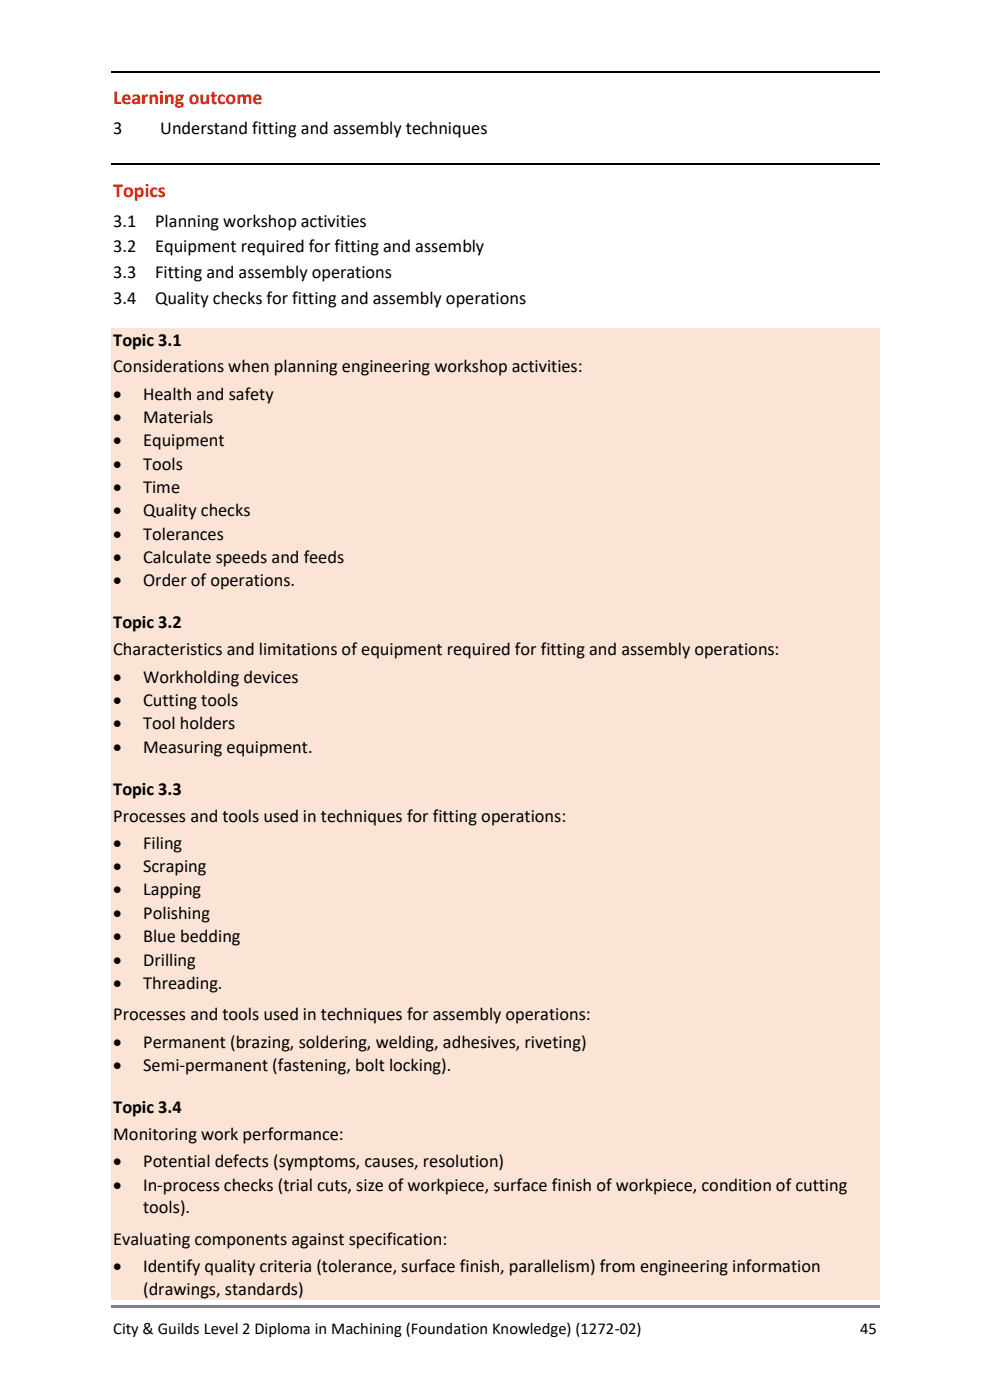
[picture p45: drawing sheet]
<svg xmlns="http://www.w3.org/2000/svg" width="210mm" height="297mm" viewBox="0 0 210 297" stroke-linecap="round" stroke-linejoin="round" font-family="sans-serif">
<defs><g id="words">
<g font-size="4.2" fill="#d81e05">
<text x="24" y="22.1">Learning outcome</text>
<text x="24" y="41.8">Topics</text>
</g>
<g font-size="3.9">
<text x="24" y="28.4">3</text>
<text x="34" y="28.4">Understand fitting and assembly techniques</text>
<text x="24" y="48.1">3.1</text>
<text x="24" y="53.5">3.2</text>
<text x="32.9" y="48.1">Planning workshop activities</text>
<text x="32.9" y="53.5">Equipment required for fitting and assembly</text>
<text x="24" y="58.9">3.3</text>
<text x="32.9" y="58.9">Fitting and assembly operations</text>
<text x="24" y="64.4">3.4</text>
<text x="32.9" y="64.4">Quality checks for fitting and assembly operations</text>
<text x="24" y="73.3">Topic 3.1</text>
<text x="24" y="79">Considerations when planning engineering workshop activities:</text>
<text x="24" y="84.8">•</text>
<text x="24" y="89.8">•</text>
<text x="30.4" y="84.8">Health and safety</text>
<text x="30.4" y="89.8">Materials</text>
<text x="24" y="94.7">•</text>
<text x="30.4" y="94.7">Equipment</text>
<text x="24" y="99.7">•</text>
<text x="30.4" y="99.7">Tools</text>
<text x="24" y="104.6">•</text>
<text x="30.4" y="104.6">Time</text>
<text x="24" y="109.5">•</text>
<text x="30.4" y="109.5">Quality checks</text>
<text x="24" y="114.5">•</text>
<text x="24" y="119.4">•</text>
<text x="30.4" y="114.5">Tolerances</text>
<text x="30.4" y="119.4">Calculate speeds and feeds</text>
<text x="24" y="124.4">•</text>
<text x="30.4" y="124.4">Order of operations.</text>
<text x="24" y="133.3">Topic 3.2</text>
<text x="24" y="139">Characteristics and limitations of equipment required for fitting and assembly operations:</text>
<text x="24" y="144.8">•</text>
<text x="24" y="149.8">•</text>
<text x="30.4" y="144.8">Workholding devices</text>
<text x="30.4" y="149.8">Cutting tools</text>
<text x="24" y="154.7">•</text>
<text x="30.4" y="154.7">Tool holders</text>
<text x="24" y="159.7">•</text>
<text x="30.4" y="159.7">Measuring equipment.</text>
<text x="24" y="168.6">Topic 3.3</text>
<text x="24" y="174.3">Processes and tools used in techniques for fitting operations:</text>
<text x="24" y="180.1">•</text>
<text x="24" y="185.1">•</text>
<text x="30.4" y="180.1">Filing</text>
<text x="30.4" y="185.1">Scraping</text>
<text x="24" y="190">•</text>
<text x="30.4" y="190">Lapping</text>
<text x="24" y="194.9">•</text>
<text x="30.4" y="194.9">Polishing</text>
<text x="24" y="199.9">•</text>
<text x="30.4" y="199.9">Blue bedding</text>
<text x="24" y="204.8">•</text>
<text x="24" y="209.8">•</text>
<text x="30.4" y="204.8">Drilling</text>
<text x="30.4" y="209.8">Threading.</text>
<text x="24" y="216.5">Processes and tools used in techniques for assembly operations:</text>
<text x="24" y="222.3">•</text>
<text x="24" y="227.2">•</text>
<text x="30.4" y="222.3">Permanent (brazing, soldering, welding, adhesives, riveting)</text>
<text x="30.4" y="227.2">Semi-permanent (fastening, bolt locking).</text>
<text x="24" y="236.2">Topic 3.4</text>
<text x="24" y="241.9">Monitoring work performance:</text>
<text x="24" y="247.7">•</text>
<text x="30.4" y="247.7">Potential defects (symptoms, causes, resolution)</text>
<text x="24" y="252.6">•</text>
<text x="30.4" y="252.6">In-process checks (trial cuts, size of workpiece, surface finish of workpiece, condition of cutting</text>
<text x="30.4" y="257.4">tools).</text>
<text x="24" y="264.1">Evaluating components against specification:</text>
<text x="24" y="269.9">•</text>
<text x="30.4" y="269.9">Identify quality criteria (tolerance, surface finish, parallelism) from engineering information</text>
<text x="30.4" y="274.7">(drawings, standards)</text>
</g>
<g font-size="3.5">
<text x="24" y="282.9">City &amp; Guilds Level 2 Diploma in Machining (Foundation Knowledge) (1272-02)</text>
<text x="182.5" y="282.9">45</text>
</g>
</g></defs>
<path d="M23.5 276.9h163.1v.5h-163.1z" fill-rule="evenodd" fill="#808080"/>
<path d="M23.5 15.2h163.1M23.5 34.8h163.1" fill="none" stroke="#000" stroke-width=".25"/>
<g fill="#fbe4d5">
<path d="M23.5 69.6h163.1v5.5h-163.1z" fill-rule="evenodd"/>
<path d="M23.5 75.1h163.1v5.8h-163.1z" fill-rule="evenodd"/>
<path d="M23.5 80.9h163.1v5h-163.1z" fill-rule="evenodd"/>
<path d="M23.5 85.9h163.1v4.9h-163.1z" fill-rule="evenodd"/>
<path d="M23.5 90.8h163.1v5h-163.1z" fill-rule="evenodd"/>
<path d="M23.5 95.8h163.1v4.9h-163.1z" fill-rule="evenodd"/>
<path d="M23.5 100.7h163.1v5h-163.1z" fill-rule="evenodd"/>
<path d="M23.5 105.7h163.1v4.9h-163.1z" fill-rule="evenodd"/>
<path d="M23.5 110.6h163.1v4.9h-163.1z" fill-rule="evenodd"/>
<path d="M23.5 115.5h163.1v5h-163.1z" fill-rule="evenodd"/>
<path d="M23.5 120.5h163.1v5.6h-163.1z" fill-rule="evenodd"/>
<path d="M23.5 126.1h163.1v9h-163.1z" fill-rule="evenodd"/>
<path d="M23.5 135.1h163.1v5.8h-163.1z" fill-rule="evenodd"/>
<path d="M23.5 140.9h163.1v5h-163.1z" fill-rule="evenodd"/>
<path d="M23.5 145.9h163.1v4.9h-163.1z" fill-rule="evenodd"/>
<path d="M23.5 150.8h163.1v5h-163.1z" fill-rule="evenodd"/>
<path d="M23.5 155.8h163.1v5.6h-163.1z" fill-rule="evenodd"/>
<path d="M23.5 161.4h163.1v9h-163.1z" fill-rule="evenodd"/>
<path d="M23.5 170.4h163.1v5.8h-163.1z" fill-rule="evenodd"/>
<path d="M23.5 176.2h163.1v5h-163.1z" fill-rule="evenodd"/>
<path d="M23.5 181.2h163.1v4.9h-163.1z" fill-rule="evenodd"/>
<path d="M23.5 186.1h163.1v4.9h-163.1z" fill-rule="evenodd"/>
<path d="M23.5 191h163.1v5h-163.1z" fill-rule="evenodd"/>
<path d="M23.5 196h163.1v4.9h-163.1z" fill-rule="evenodd"/>
<path d="M23.5 200.9h163.1v5h-163.1z" fill-rule="evenodd"/>
<path d="M23.5 205.9h163.1v5.6h-163.1z" fill-rule="evenodd"/>
<path d="M23.5 211.5h163.1v6.9h-163.1z" fill-rule="evenodd"/>
<path d="M23.5 218.4h163.1v4.9h-163.1z" fill-rule="evenodd"/>
<path d="M23.5 223.3h163.1v5.7h-163.1z" fill-rule="evenodd"/>
<path d="M23.5 229h163.1v9h-163.1z" fill-rule="evenodd"/>
<path d="M23.5 238h163.1v5.8h-163.1z" fill-rule="evenodd"/>
<path d="M23.5 243.8h163.1v4.9h-163.1z" fill-rule="evenodd"/>
<path d="M23.5 248.7h163.1v5h-163.1z" fill-rule="evenodd"/>
<path d="M23.5 253.7h163.1v5.4h-163.1z" fill-rule="evenodd"/>
<path d="M23.5 259.1h163.1v6.9h-163.1z" fill-rule="evenodd"/>
<path d="M23.5 266h163.1v5h-163.1z" fill-rule="evenodd"/>
<path d="M23.5 271h163.1v4.7h-163.1z" fill-rule="evenodd"/>
</g>
<use href="#words"/>
</svg>
